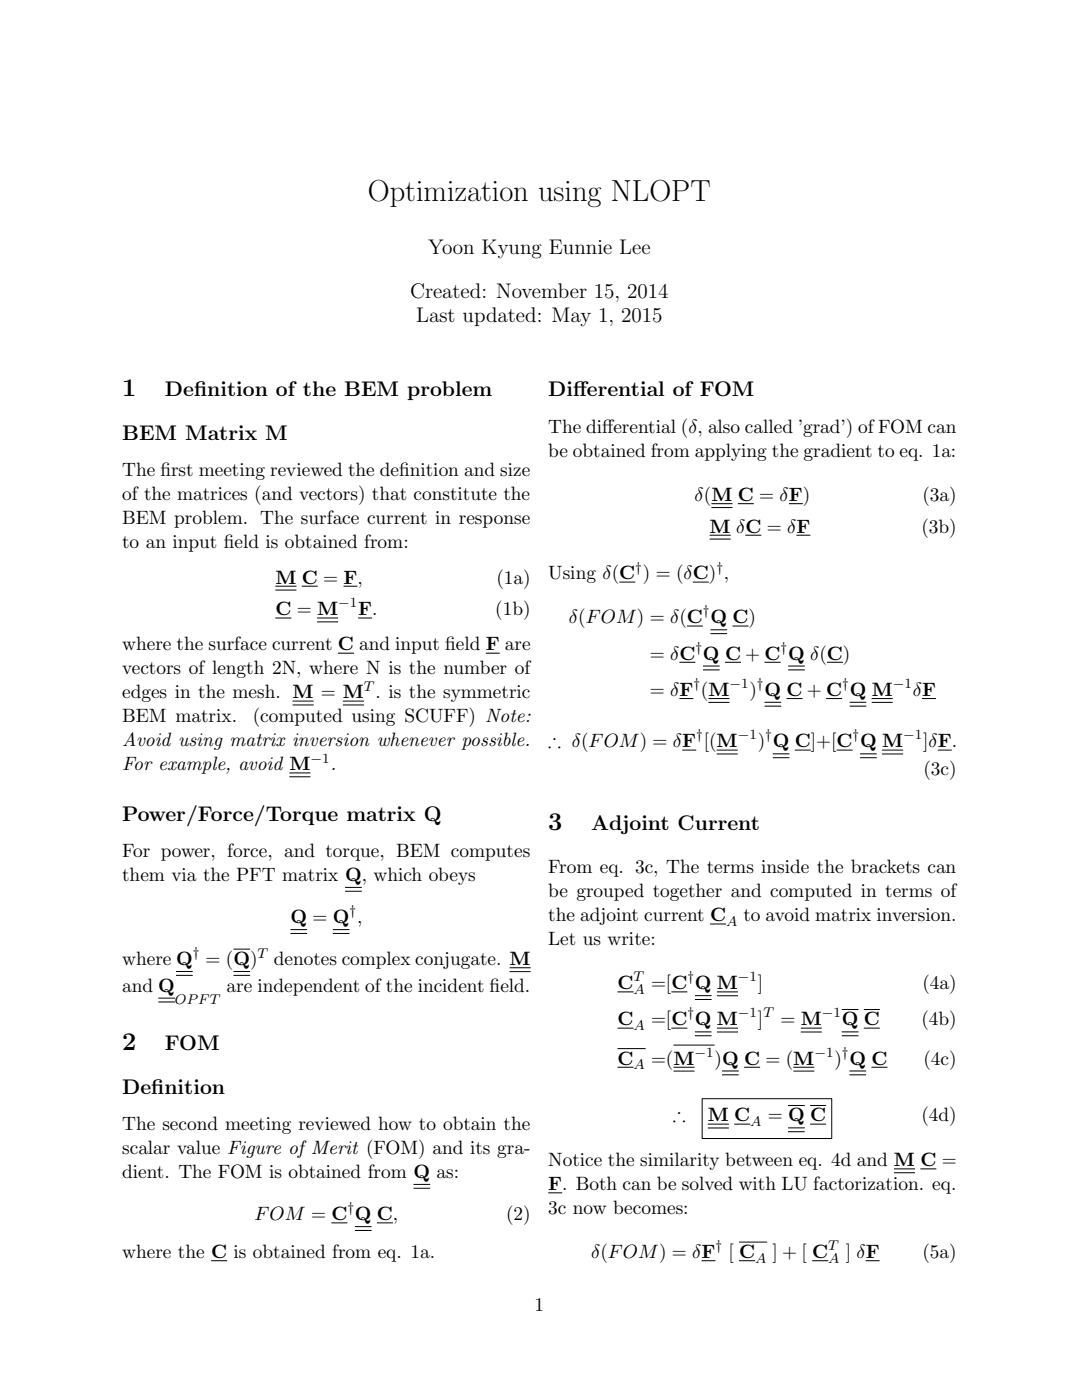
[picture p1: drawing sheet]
<svg xmlns="http://www.w3.org/2000/svg" width="216mm" height="279mm" viewBox="0 0 216 279" stroke-linecap="round" stroke-linejoin="round" font-family="sans-serif">
<defs><g id="words">
<text font-size="6.1" x="73.4" y="40.1">Optimization using NLOPT</text>
<g font-size="5.1">
<text x="24.4" y="79.1">1</text>
<text x="109.4" y="165.6">3</text>
<text x="24.4" y="209.5">2</text>
</g>
<g font-size="4.2">
<text x="85.4" y="50.8">Yoon Kyung Eunnie Lee</text>
<text x="81.8" y="59.5">Created: November 15, 2014</text>
<text x="83.1" y="64.3">Last updated: May 1, 2015</text>
<text x="32.9" y="79.1">Def</text>
<text x="38.7" y="79.1">inition of the BEM problem</text>
<text x="109.4" y="79.1">Dif</text>
<text x="114.4" y="79.1">ferential of FOM</text>
<text x="24.4" y="87.8">BEM Matrix M</text>
<text x="24.4" y="163.8">Power/Force/Torque matrix Q</text>
<text x="117.9" y="165.6">Adjoint Current</text>
<text x="32.9" y="209.5">FOM</text>
<text x="24.4" y="218.3">Def</text>
<text x="30.2" y="218.3">inition</text>
</g>
<g font-size="3.8">
<text x="109.4" y="86.4">The dif</text>
<text x="120.2" y="86.4">ferential (δ, also called ’grad’) of FOM can</text>
<text x="24.4" y="95.1">The f</text>
<text x="32" y="95.1">irst meeting reviewed the def</text>
<text x="79.6" y="95.1">inition and size</text>
<text x="109.4" y="91.2">be obtained from applying the gradient to eq. 1a:</text>
<text x="24.4" y="99.9">of the matrices (and vectors) that constitute the</text>
<text x="138.6" y="100">δ(M C = δF)</text>
<text x="184.1" y="100">(3a)</text>
<text x="24.4" y="104.6">BEM problem. The surface current in response</text>
<text x="141.6" y="106.3">M δC = δF</text>
<text x="183.8" y="106.3">(3b)</text>
<text x="24.4" y="109.4">to an input f</text>
<text x="44.7" y="109.4">ield is obtained from:</text>
<text x="54.9" y="116.5">M C = F,</text>
<text x="99" y="116.5">(1a)</text>
<text x="109.4" y="115.6">Using δ(C ) = (δC) ,</text>
<text x="54.9" y="122.8">C = M</text>
<text x="71.5" y="122.8">F.</text>
<text x="98.8" y="122.8">(1b)</text>
<text x="113.5" y="124.4">δ(FOM) = δ(C Q C)</text>
<text x="24.4" y="129.8">where the surface current C and input f</text>
<text x="88.8" y="129.8">ield F are</text>
<text x="129.7" y="131.6">= δC Q C + C Q δ(C)</text>
<text x="24.4" y="134.6">vectors of length 2N, where N is the number of</text>
<text x="24.4" y="139.4">edges in the mesh. M = M . is the symmetric</text>
<text x="129.7" y="138.9">= δF (M</text>
<text x="149.6" y="138.9">) Q C + C Q M</text>
<text x="182.1" y="138.9">δF</text>
<text x="24.4" y="144.2">BEM matrix.</text>
<text x="24.4" y="148.9">Avoid using matrix inversion whenever possible.</text>
<text x="50.4" y="144.2">(computed using SCUFF) Note:</text>
<text x="109.4" y="149.2">∴ δ(FOM) = δF [(M</text>
<text x="151.2" y="149.2">) Q C]+[C Q M</text>
<text x="184.2" y="149.2">]δF.</text>
<text x="24.4" y="153.7">For example, avoid M</text>
<text x="65.9" y="153.7">.</text>
<text x="184.3" y="154.7">(3c)</text>
<text x="24.4" y="171">For power, force, and torque, BEM computes</text>
<text x="24.4" y="175.8">them via the PFT matrix Q, which obeys</text>
<text x="109.4" y="174.3">From eq. 3c, The terms inside the brackets can</text>
<text x="109.4" y="179.1">be grouped together and computed in terms of</text>
<text x="58" y="184.2">Q = Q ,</text>
<text x="109.4" y="183.9">the adjoint current C</text>
<text x="148.3" y="183.9">to avoid matrix inversion.</text>
<text x="109.4" y="188.6">Let us write:</text>
<text x="24.4" y="192.6">where Q = (Q)</text>
<text x="24.4" y="197.9">and Q</text>
<text x="45.2" y="197.9">are independent of the incident f</text>
<text x="54.6" y="192.6">denotes complex conjugate. M</text>
<text x="97.7" y="197.9">ield.</text>
<text x="123.2" y="197.4">C</text>
<text x="129.9" y="197.4">=[C Q M</text>
<text x="151.2" y="197.4">]</text>
<text x="184.1" y="197.4">(4a)</text>
<text x="123.2" y="204.6">C</text>
<text x="129.9" y="204.6">=[C Q M</text>
<text x="151.2" y="204.6">]</text>
<text x="155.7" y="204.6">= M</text>
<text x="168" y="204.6">Q C</text>
<text x="183.8" y="204.6">(4b)</text>
<text x="123.2" y="212.5">C</text>
<text x="129.9" y="212.5">=(M</text>
<text x="142.6" y="212.5">)Q C = (M</text>
<text x="166.5" y="212.5">) Q C</text>
<text x="184.3" y="212.5">(4c)</text>
<text x="24.4" y="225.5">The second meeting reviewed how to obtain the</text>
<text x="134.3" y="223.8">∴</text>
<text x="141.2" y="223.8">M C</text>
<text x="153.2" y="223.8">= Q C</text>
<text x="183.8" y="223.8">(4d)</text>
<text x="24.4" y="230.3">scalar value Figure of Merit (FOM) and its gra-</text>
<text x="109.4" y="232.7">Notice the similarity between eq. 4d and M C =</text>
<text x="24.4" y="235.1">dient. The FOM is obtained from Q as:</text>
<text x="109.4" y="237.5">F. Both can be solved with LU factorization. eq.</text>
<text x="50.8" y="243.5">FOM = C Q C,</text>
<text x="101" y="243.5">(2)</text>
<text x="109.4" y="242.3">3c now becomes:</text>
<text x="24.4" y="251.1">where the C is obtained from eq. 1a.</text>
<text x="117.9" y="251.1">δ(FOM) = δF [ C</text>
<text x="154.2" y="251.1">] + [ C</text>
<text x="168.7" y="251.1">] δF</text>
<text x="184.1" y="251.1">(5a)</text>
<text x="106.7" y="261.6">1</text>
</g>
<g font-size="2.8">
<text x="126.8" y="114.1">†</text>
<text x="142.9" y="114.2">†</text>
<text x="67.5" y="121.2">−1</text>
<text x="140.3" y="122.8">†</text>
<text x="138.8" y="130">†</text>
<text x="155.8" y="130">†</text>
<text x="72.6" y="137.9">T</text>
<text x="138.4" y="137.3">†</text>
<text x="145.6" y="137.3">−1 †</text>
<text x="168" y="137.3">†</text>
<text x="178.1" y="137.3">−1</text>
<text x="138.9" y="147.6">†</text>
<text x="147.2" y="147.6">−1 †</text>
<text x="170.1" y="147.6">†</text>
<text x="180.2" y="147.6">−1</text>
<text x="61.9" y="152.2">−1</text>
<text x="69.7" y="182.6">†</text>
<text x="144.9" y="184.8">A</text>
<text x="38.5" y="191.1">†</text>
<text x="51.4" y="191.2">T</text>
<text x="126.4" y="195.8">T</text>
<text x="137.2" y="195.8">†</text>
<text x="147.3" y="195.8">−1</text>
<text x="34.9" y="200.4">OPFT</text>
<text x="126.4" y="198.4">A</text>
<text x="137.2" y="203.1">†</text>
<text x="147.3" y="203.1">−1 T</text>
<text x="164" y="203.1">−1</text>
<text x="126.4" y="205.6">A</text>
<text x="126.4" y="213.4">A</text>
<text x="138.6" y="210.9">−1</text>
<text x="162.5" y="210.9">−1 †</text>
<text x="149.7" y="224.8">A</text>
<text x="69.3" y="241.9">†</text>
<text x="142.8" y="249.5">†</text>
<text x="165.3" y="249.5">T</text>
<text x="150.7" y="252">A</text>
<text x="165.3" y="252">A</text>
</g>
</g></defs>
<g fill="none" stroke="#000" stroke-width=".2">
<path d="M54.9 117h4.2M54.9 117.8h4.2M60.2 117h3.2M68.5 117h2.8M123.6 116.2h3.2M138.3 116.2h3.1M141.6 106.8h4.2M141.6 107.6h4.2M142 100.5h4.2M142 101.3h4.2M147.2 100.5h3.2M148.7 106.8h3.2"/>
<path d="M157.4 100.5h2.8M158.9 106.8h2.8M54.9 123.3h3.2M58.4 139.9h4.2M63.3 123.3h4.2M63.3 124.1h4.2M67.4 130.4h3.2M68.4 139.9h4.2M71.5 123.3h2.8M96.9 130.4h2.8M135.6 132.2h3.2M135.6 139.4h2.8"/>
<path d="M137.1 124.9h3.2M140.3 132.9h3.3M140.3 133.7h3.3M141.4 139.4h4.2M141.8 125.7h3.3M141.8 126.5h3.3M144.7 132.2h3.2M146.2 124.9h3.2M152.6 132.2h3.2M156.9 139.4h3.2M157.3 132.9h3.3M157.3 133.7h3.3"/>
<path d="M164.8 139.4h3.2M165 132.2h3.2M173.9 139.4h4.2M184 139.4h2.8M57.7 154.3h4.2M57.7 155h4.2M58.4 140.7h4.2M68.4 140.7h4.2M136.1 149.7h2.8M141.4 140.2h4.2M143 149.7h4.2M143 150.5h4.2"/>
<path d="M152.6 140.2h3.3M152.6 140.9h3.3M154.2 150.4h3.3M154.2 151.2h3.3M158.6 149.7h3.2M166.9 149.7h3.2M169.5 140.2h3.4M169.5 140.9h3.4M171.6 150.4h3.3M171.6 151.2h3.3M173.9 140.2h4.2M176 149.7h4.2"/>
<path d="M176 150.5h4.2M187.1 149.7h2.8M68.9 177.1h3.3M68.9 177.9h3.3M31.6 199.2h3.3M31.6 200h3.3M35.1 193.9h3.4M35.1 194.7h3.4M46.6 193.9h3.3M46.6 194.7h3.3M46.6 189.4h3.3M58 185.5h3.3"/>
<path d="M58 186.3h3.3M66.4 185.5h3.3M66.4 186.3h3.3M101.7 193.9h4.2M101.7 193.1h4.2M123.2 198h3.2M134 198h3.2M138.7 198.7h3.3M138.7 199.5h3.3M141.7 184.4h3.2M143.1 198h4.2M143.1 198.7h4.2"/>
<path d="M123.2 205.2h3.2M123.2 209.3h5.6M123.2 213h3.2M134 205.2h3.2M134.4 213h4.2M134.4 208.6h8.2M134.4 213.8h4.2M138.7 205.9h3.3M138.7 206.7h3.3M140 219.3h26M140.1 219.3v7.9M143.1 205.2h4.2"/>
<path d="M143.1 206h4.2M144.1 213.7h3.3M144.1 214.5h3.3M148.5 213h3.2M158.3 213h4.2M158.3 213.8h4.2M159.8 205.2h4.2M159.8 206h4.2M166 219.3v7.9M168 205.9h3.3M168 206.7h3.3M168 201.5h3.3"/>
<path d="M169.5 213.7h3.3M169.5 214.5h3.3M172.4 205.2h3.2M172.4 201.5h3.2M173.9 213h3.2M82.5 236.4h3.3M82.5 237.1h3.3M109.4 238.1h2.8M140 227.2h26M141.2 224.3h4.2M141.2 225.1h4.2M146.5 224.3h3.2"/>
<path d="M157.2 220.6h3.4M157.2 225.1h3.4M157.2 225.9h3.4M161.6 224.3h3.2M161.6 220.6h3.2M178.4 233.3h4.2M178.4 234h4.2M183.6 233.3h3.2M42.1 251.6h3.2M66.1 244h3.2M70.8 244.8h3.3M70.8 245.6h3.3"/>
<path d="M75.2 244h3.2M140 251.6h2.8M147.5 251.6h3.2M147.5 247.9h5.6M162.1 251.6h3.2M172.7 251.6h2.8"/>
</g>
<use href="#words"/>
</svg>
